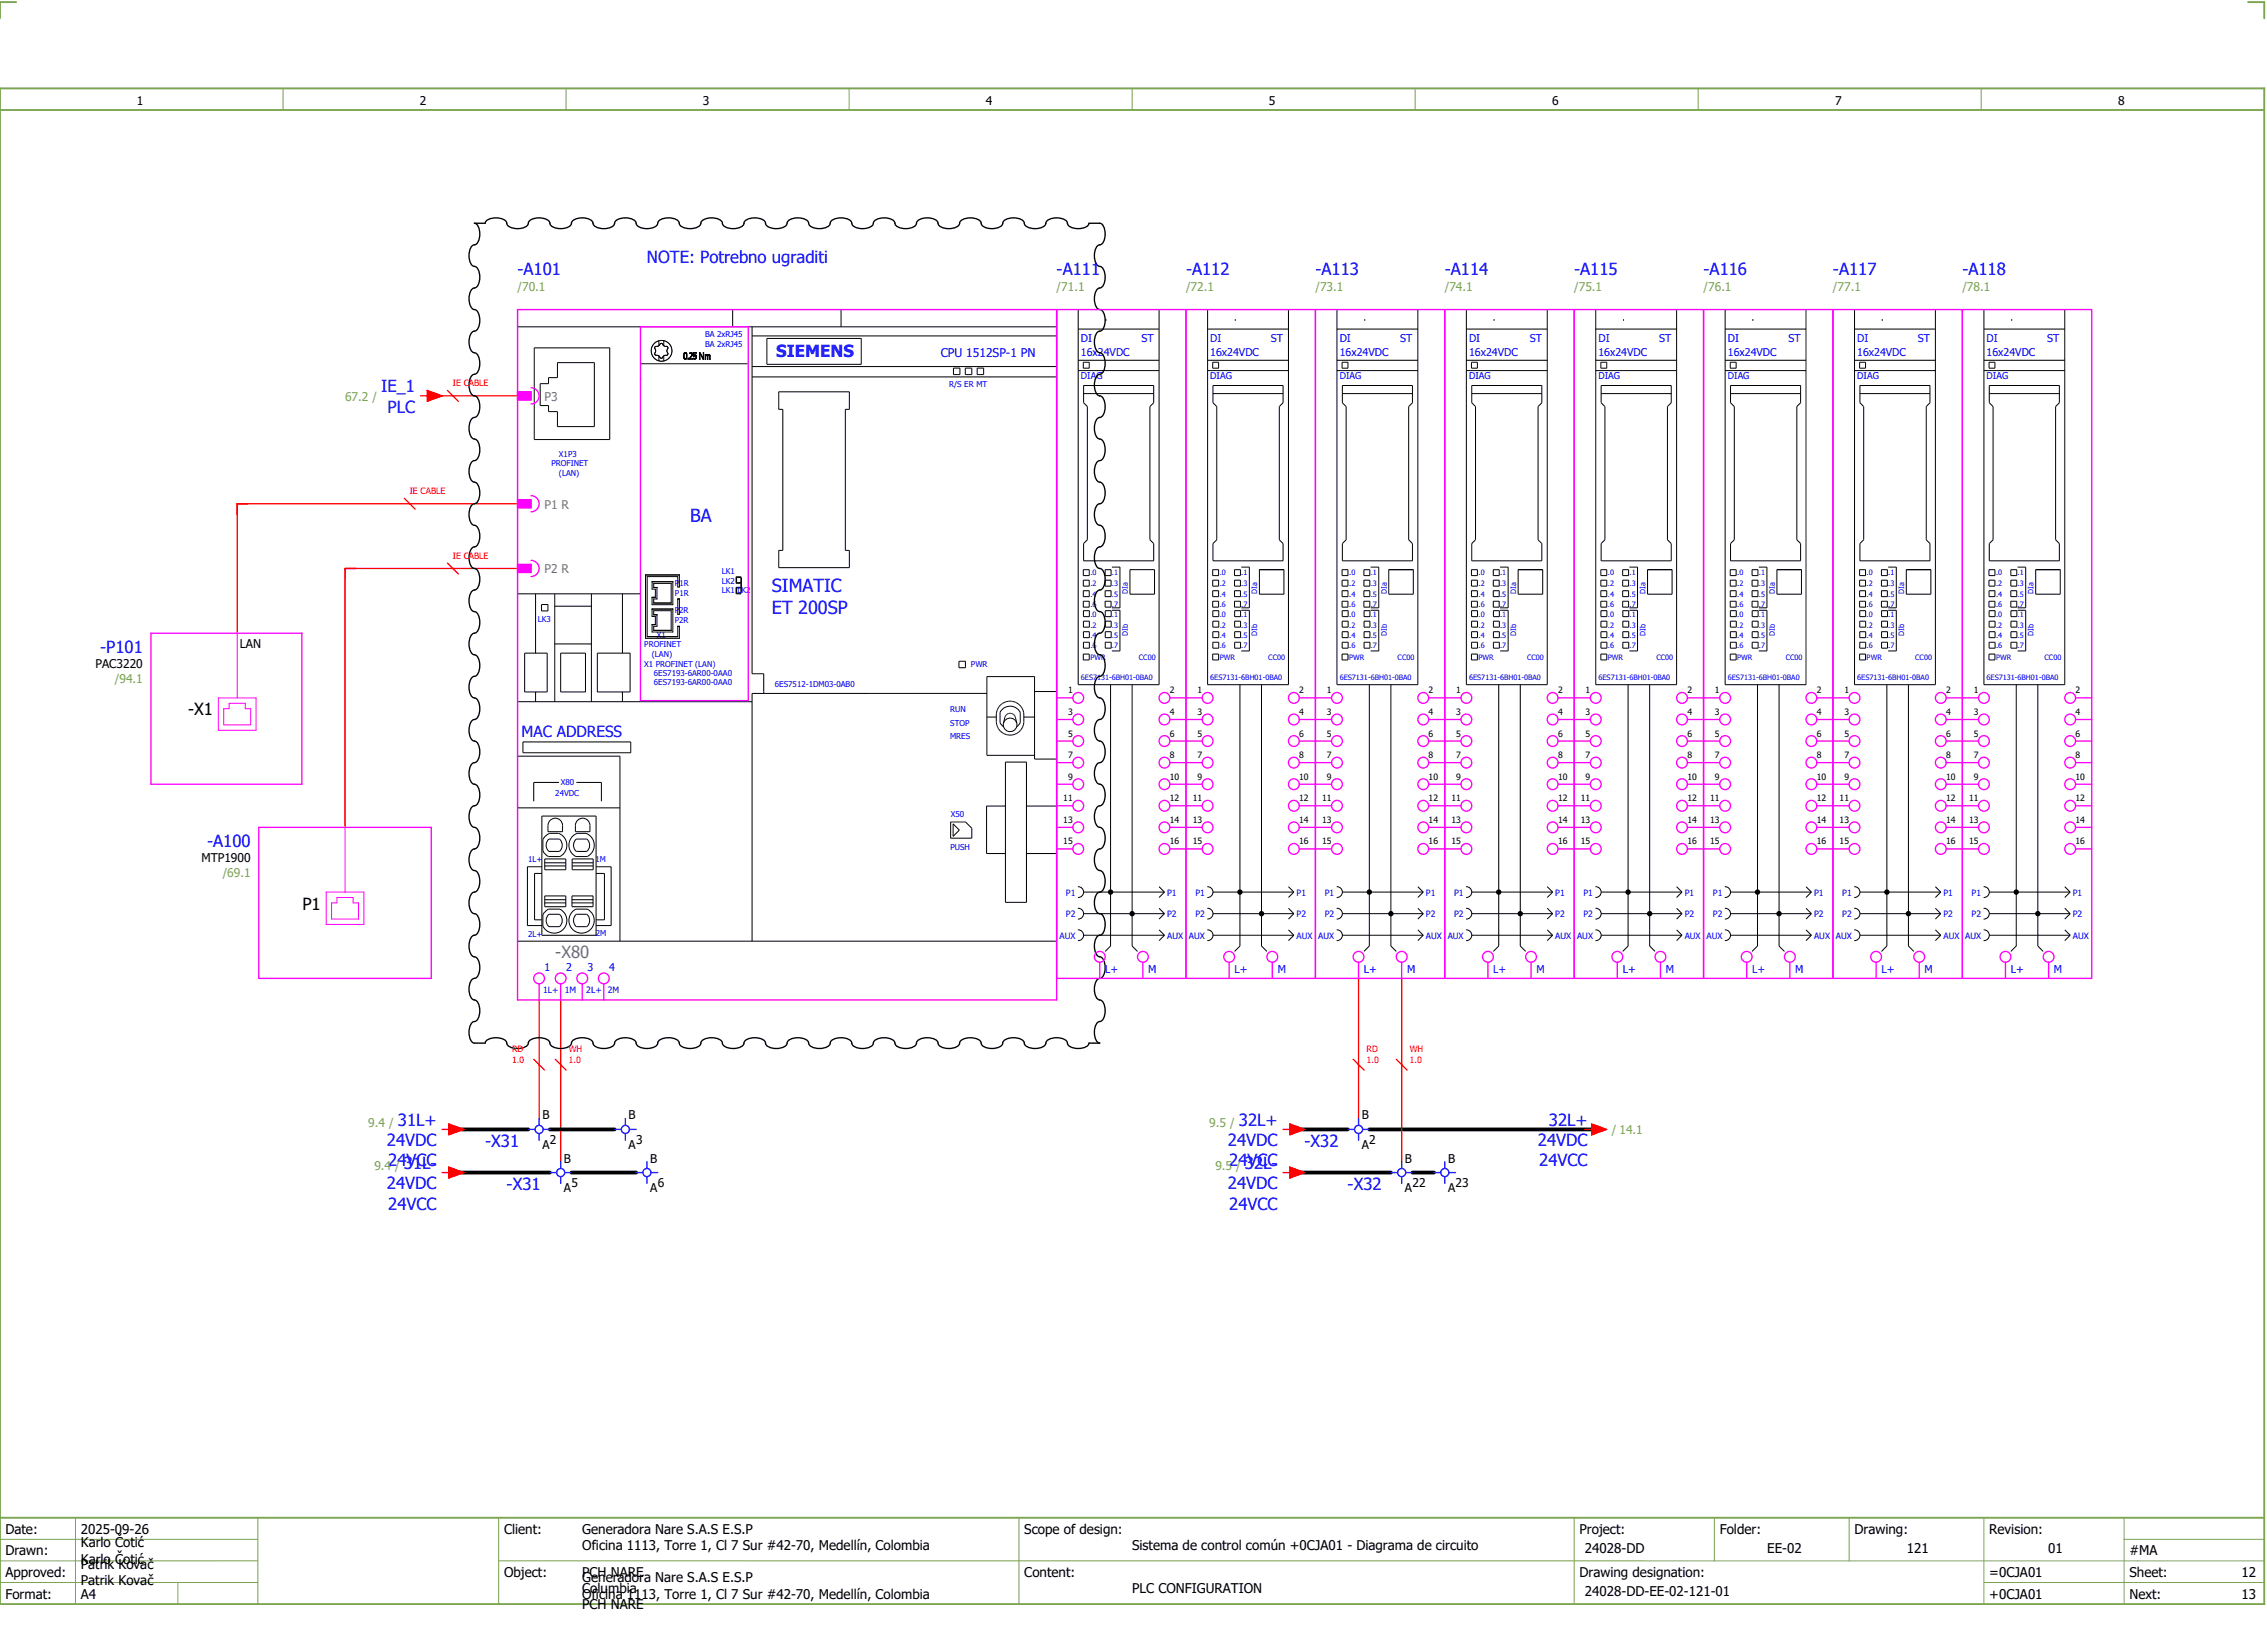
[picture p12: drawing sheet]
<svg xmlns="http://www.w3.org/2000/svg" width="421mm" height="301mm" viewBox="0 0 421 301" stroke-linecap="round" stroke-linejoin="round" font-family="sans-serif">
<defs><g id="words">
<g font-size="3.4" fill="#00f">
<text x="128" y="96.7">BA</text>
<text x="143.2" y="109.8">SIMATIC</text>
<text x="143.2" y="113.8">ET 200SP</text>
</g>
<g font-size="3.1" fill="#00f">
<text x="96" y="51.1">-A101</text>
<text x="120" y="48.8">NOTE: Potrebno ugraditi</text>
<text x="196" y="51.1">-A111</text>
<text x="220" y="51.1">-A112</text>
<text x="244" y="51.1">-A113</text>
<text x="268" y="51.1">-A114</text>
<text x="292" y="51.1">-A115</text>
<text x="316" y="51.1">-A116</text>
<text x="340" y="51.1">-A117</text>
<text x="364" y="51.1">-A118</text>
<text x="144" y="66.3">SIEMENS</text>
<text x="70.7" y="72.8">IE_1</text>
<text x="71.9" y="76.5">PLC</text>
<text x="18.6" y="121">-P101</text>
<text x="38.4" y="157">-A100</text>
<text x="73.8" y="208.8">31L+</text>
<text x="229.8" y="208.8">32L+</text>
<text x="287.3" y="208.8">32L+</text>
<text x="71.8" y="212.5">24VDC</text>
<text x="90" y="212.7">-X31</text>
<text x="227.8" y="212.5">24VDC</text>
<text x="242" y="212.7">-X32</text>
<text x="285.3" y="212.5">24VDC</text>
<text x="71.8" y="220.5">24VDC</text>
<text x="72" y="216.3">24VCC</text>
<text x="74.9" y="216.8">31L-</text>
<text x="94" y="220.7">-X31</text>
<text x="227.8" y="220.5">24VDC</text>
<text x="228" y="216.3">24VCC</text>
<text x="230.9" y="216.8">32L-</text>
<text x="250" y="220.7">-X32</text>
<text x="285.5" y="216.3">24VCC</text>
<text x="72" y="224.3">24VCC</text>
<text x="228" y="224.3">24VCC</text>
</g>
<g font-size="3.1">
<text x="34.9" y="132.6">-X1</text>
<text x="56.1" y="168.6">P1</text>
</g>
<text font-size="3.1" fill="#767676" x="103" y="177.6">-X80</text>
<text font-size="2.9" fill="#00f" x="96.7" y="136.7">MAC ADDRESS</text>
<g font-size="2.5">
<text x="1" y="284.4">Date:</text>
<text x="15" y="286.9">Karlo Čotić</text>
<text x="15" y="284.4">2025-09-26</text>
<text x="93.5" y="284.4">Client:</text>
<text x="108" y="284.4">Generadora Nare S.A.S E.S.P</text>
<text x="108" y="287.4">Oficina 1113, Torre 1, Cl 7 Sur #42-70, Medellín, Colombia</text>
<text x="190" y="284.4">Scope of design:</text>
<text x="210" y="287.4">Sistema de control común +0CJA01 - Diagrama de circuito</text>
<text x="293" y="284.4">Project:</text>
<text x="294" y="287.9">24028-DD</text>
<text x="319" y="284.4">Folder:</text>
<text x="327.8" y="287.9">EE-02</text>
<text x="344" y="284.4">Drawing:</text>
<text x="353.7" y="287.9">121</text>
<text x="369" y="284.4">Revision:</text>
<text x="379.9" y="287.9">01</text>
<text x="1" y="288.4">Drawn:</text>
<text x="1" y="292.4">Approved:</text>
<text x="15" y="289.9">Karlo Čotić</text>
<text x="15" y="290.9">Patrik Kovač</text>
<text x="15" y="293.9">Patrik Kovač</text>
<text x="93.5" y="292.4">Object:</text>
<text x="108" y="293.4">Generadora Nare S.A.S E.S.P</text>
<text x="108" y="292.4">PCH NARE</text>
<text x="190" y="292.4">Content:</text>
<text x="293" y="292.4">Drawing designation:</text>
<text x="369" y="292.4">=0CJA01</text>
<text x="395" y="292.4">Sheet:</text>
<text x="395" y="288.4">#MA</text>
<text x="415.8" y="292.4">12</text>
<text x="1" y="296.4">Format:</text>
<text x="15" y="296.4">A4</text>
<text x="108" y="296.4">Oficina 1113, Torre 1, Cl 7 Sur #42-70, Medellín, Colombia</text>
<text x="108" y="295.4">Columbia</text>
<text x="108" y="298.4">PCH NARE</text>
<text x="210" y="295.4">PLC CONFIGURATION</text>
<text x="294" y="295.9">24028-DD-EE-02-121-01</text>
<text x="369" y="296.4">+0CJA01</text>
<text x="395" y="296.4">Next:</text>
<text x="415.8" y="296.4">13</text>
</g>
<g font-size="2.2">
<text x="25.4" y="19.4">1</text>
<text x="77.9" y="19.4">2</text>
<text x="130.4" y="19.4">3</text>
<text x="182.9" y="19.4">4</text>
<text x="235.4" y="19.4">5</text>
<text x="287.9" y="19.4">6</text>
<text x="340.4" y="19.4">7</text>
<text x="392.9" y="19.4">8</text>
<text x="17.7" y="123.9">PAC3220</text>
<text x="44.5" y="120.1">LAN</text>
<text x="37.4" y="159.9">MTP1900</text>
<text x="100.6" y="207.5">B</text>
<text x="116.6" y="207.5">B</text>
<text x="252.6" y="207.5">B</text>
<text x="100.6" y="213">A</text>
<text x="102" y="212">2</text>
<text x="104.6" y="215.5">B</text>
<text x="116.6" y="213">A</text>
<text x="118" y="212">3</text>
<text x="120.6" y="215.5">B</text>
<text x="252.6" y="213">A</text>
<text x="254" y="212">2</text>
<text x="260.6" y="215.5">B</text>
<text x="268.6" y="215.5">B</text>
<text x="104.6" y="221">A</text>
<text x="106" y="220">5</text>
<text x="120.6" y="221">A</text>
<text x="122" y="220">6</text>
<text x="260.6" y="221">A</text>
<text x="262" y="220">22</text>
<text x="268.6" y="221">A</text>
<text x="270" y="220">23</text>
</g>
<g font-size="2.2" fill="#7ca552">
<text x="96" y="53.9">/70.1</text>
<text x="196" y="53.9">/71.1</text>
<text x="220" y="53.9">/72.1</text>
<text x="244" y="53.9">/73.1</text>
<text x="268" y="53.9">/74.1</text>
<text x="292" y="53.9">/75.1</text>
<text x="316" y="53.9">/76.1</text>
<text x="340" y="53.9">/77.1</text>
<text x="364" y="53.9">/78.1</text>
<text x="64" y="74.3">67.2 /</text>
<text x="21.3" y="126.6">/94.1</text>
<text x="41.3" y="162.6">/69.1</text>
<text x="68.3" y="208.9">9.4 /</text>
<text x="224.3" y="208.9">9.5 /</text>
<text x="299" y="210.3">/ 14.1</text>
<text x="69.4" y="216.9">9.4 /</text>
<text x="225.4" y="216.9">9.5 /</text>
</g>
<text font-size="2.2" fill="#00f" x="174.5" y="66.2">CPU 1512SP-1 PN</text>
<g font-size="2.2" fill="#767676">
<text x="101" y="74.3">P3</text>
<text x="101" y="94.3">P1 R</text>
<text x="101" y="106.3">P2 R</text>
</g>
<g font-size="2" fill="#00f">
<text x="200.5" y="63.5">DI</text>
<text x="200.5" y="66">16x24VDC</text>
<text x="211.7" y="63.5">ST</text>
<text x="224.5" y="63.5">DI</text>
<text x="224.5" y="66">16x24VDC</text>
<text x="235.8" y="63.5">ST</text>
<text x="248.5" y="63.5">DI</text>
<text x="248.5" y="66">16x24VDC</text>
<text x="259.7" y="63.5">ST</text>
<text x="272.5" y="63.5">DI</text>
<text x="272.5" y="66">16x24VDC</text>
<text x="283.8" y="63.5">ST</text>
<text x="296.5" y="63.5">DI</text>
<text x="296.5" y="66">16x24VDC</text>
<text x="307.7" y="63.5">ST</text>
<text x="320.5" y="63.5">DI</text>
<text x="320.5" y="66">16x24VDC</text>
<text x="331.8" y="63.5">ST</text>
<text x="344.5" y="63.5">DI</text>
<text x="344.5" y="66">16x24VDC</text>
<text x="355.8" y="63.5">ST</text>
<text x="368.5" y="63.5">DI</text>
<text x="368.5" y="66">16x24VDC</text>
<text x="379.8" y="63.5">ST</text>
<text x="101" y="180">1</text>
<text x="105" y="180">2</text>
<text x="109" y="180">3</text>
<text x="113" y="180">4</text>
<text x="205" y="180.4">L+</text>
<text x="213" y="180.4">M</text>
<text x="229" y="180.4">L+</text>
<text x="237" y="180.4">M</text>
<text x="253" y="180.4">L+</text>
<text x="261" y="180.4">M</text>
<text x="277" y="180.4">L+</text>
<text x="285" y="180.4">M</text>
<text x="301" y="180.4">L+</text>
<text x="309" y="180.4">M</text>
<text x="325" y="180.4">L+</text>
<text x="333" y="180.4">M</text>
<text x="349" y="180.4">L+</text>
<text x="357" y="180.4">M</text>
<text x="373" y="180.4">L+</text>
<text x="381" y="180.4">M</text>
</g>
<g font-size="1.7" fill="#00f">
<text x="200.5" y="70.3">DIAG</text>
<text x="224.5" y="70.3">DIAG</text>
<text x="248.5" y="70.3">DIAG</text>
<text x="272.5" y="70.3">DIAG</text>
<text x="296.5" y="70.3">DIAG</text>
<text x="320.5" y="70.3">DIAG</text>
<text x="344.5" y="70.3">DIAG</text>
<text x="368.5" y="70.3">DIAG</text>
</g>
<g font-size="1.6" fill="#f00">
<text x="84" y="71.6">IE CABLE</text>
<text x="76" y="91.6">IE CABLE</text>
<text x="84" y="103.6">IE CABLE</text>
<text x="95" y="197.1">1.0</text>
<text x="95" y="195.1">RD</text>
<text x="105.5" y="197.1">1.0</text>
<text x="105.5" y="195.1">WH</text>
<text x="253.5" y="197.1">1.0</text>
<text x="253.5" y="195.1">RD</text>
<text x="261.5" y="197.1">1.0</text>
<text x="261.5" y="195.1">WH</text>
</g>
<g font-size="1.6">
<text x="198.1" y="128.6">1</text>
<text x="217" y="128.6">2</text>
<text x="222.1" y="128.6">1</text>
<text x="241" y="128.6">2</text>
<text x="246.1" y="128.6">1</text>
<text x="265" y="128.6">2</text>
<text x="270.1" y="128.6">1</text>
<text x="289" y="128.6">2</text>
<text x="294.1" y="128.6">1</text>
<text x="313" y="128.6">2</text>
<text x="318.1" y="128.6">1</text>
<text x="337" y="128.6">2</text>
<text x="342.1" y="128.6">1</text>
<text x="361" y="128.6">2</text>
<text x="366.1" y="128.6">1</text>
<text x="385" y="128.6">2</text>
<text x="198.1" y="132.6">3</text>
<text x="198.1" y="136.6">5</text>
<text x="217" y="132.6">4</text>
<text x="217" y="136.6">6</text>
<text x="222.1" y="132.6">3</text>
<text x="222.1" y="136.6">5</text>
<text x="241" y="132.6">4</text>
<text x="241" y="136.6">6</text>
<text x="246.1" y="132.6">3</text>
<text x="246.1" y="136.6">5</text>
<text x="265" y="132.6">4</text>
<text x="265" y="136.6">6</text>
<text x="270.1" y="132.6">3</text>
<text x="270.1" y="136.6">5</text>
<text x="289" y="132.6">4</text>
<text x="289" y="136.6">6</text>
<text x="294.1" y="132.6">3</text>
<text x="294.1" y="136.6">5</text>
<text x="313" y="132.6">4</text>
<text x="313" y="136.6">6</text>
<text x="318.1" y="132.6">3</text>
<text x="318.1" y="136.6">5</text>
<text x="337" y="132.6">4</text>
<text x="337" y="136.6">6</text>
<text x="342.1" y="132.6">3</text>
<text x="342.1" y="136.6">5</text>
<text x="361" y="132.6">4</text>
<text x="361" y="136.6">6</text>
<text x="366.1" y="132.6">3</text>
<text x="366.1" y="136.6">5</text>
<text x="385" y="132.6">4</text>
<text x="385" y="136.6">6</text>
<text x="198.1" y="140.6">7</text>
<text x="217" y="140.6">8</text>
<text x="222.1" y="140.6">7</text>
<text x="241" y="140.6">8</text>
<text x="246.1" y="140.6">7</text>
<text x="265" y="140.6">8</text>
<text x="270.1" y="140.6">7</text>
<text x="289" y="140.6">8</text>
<text x="294.1" y="140.6">7</text>
<text x="313" y="140.6">8</text>
<text x="318.1" y="140.6">7</text>
<text x="337" y="140.6">8</text>
<text x="342.1" y="140.6">7</text>
<text x="361" y="140.6">8</text>
<text x="366.1" y="140.6">7</text>
<text x="385" y="140.6">8</text>
<text x="197.2" y="148.6">11</text>
<text x="198.1" y="144.6">9</text>
<text x="217" y="144.6">10</text>
<text x="217" y="148.6">12</text>
<text x="221.2" y="148.6">11</text>
<text x="222.1" y="144.6">9</text>
<text x="241" y="144.6">10</text>
<text x="241" y="148.6">12</text>
<text x="245.2" y="148.6">11</text>
<text x="246.1" y="144.6">9</text>
<text x="265" y="144.6">10</text>
<text x="265" y="148.6">12</text>
<text x="269.2" y="148.6">11</text>
<text x="270.1" y="144.6">9</text>
<text x="289" y="144.6">10</text>
<text x="289" y="148.6">12</text>
<text x="293.2" y="148.6">11</text>
<text x="294.1" y="144.6">9</text>
<text x="313" y="144.6">10</text>
<text x="313" y="148.6">12</text>
<text x="317.2" y="148.6">11</text>
<text x="318.1" y="144.6">9</text>
<text x="337" y="144.6">10</text>
<text x="337" y="148.6">12</text>
<text x="341.2" y="148.6">11</text>
<text x="342.1" y="144.6">9</text>
<text x="361" y="144.6">10</text>
<text x="361" y="148.6">12</text>
<text x="365.2" y="148.6">11</text>
<text x="366.1" y="144.6">9</text>
<text x="385" y="144.6">10</text>
<text x="385" y="148.6">12</text>
<text x="197.2" y="152.6">13</text>
<text x="217" y="152.6">14</text>
<text x="221.2" y="152.6">13</text>
<text x="241" y="152.6">14</text>
<text x="245.2" y="152.6">13</text>
<text x="265" y="152.6">14</text>
<text x="269.2" y="152.6">13</text>
<text x="289" y="152.6">14</text>
<text x="293.2" y="152.6">13</text>
<text x="313" y="152.6">14</text>
<text x="317.2" y="152.6">13</text>
<text x="337" y="152.6">14</text>
<text x="341.2" y="152.6">13</text>
<text x="361" y="152.6">14</text>
<text x="365.2" y="152.6">13</text>
<text x="385" y="152.6">14</text>
<text x="197.2" y="156.6">15</text>
<text x="217" y="156.6">16</text>
<text x="221.2" y="156.6">15</text>
<text x="241" y="156.6">16</text>
<text x="245.2" y="156.6">15</text>
<text x="265" y="156.6">16</text>
<text x="269.2" y="156.6">15</text>
<text x="289" y="156.6">16</text>
<text x="293.2" y="156.6">15</text>
<text x="313" y="156.6">16</text>
<text x="317.2" y="156.6">15</text>
<text x="337" y="156.6">16</text>
<text x="341.2" y="156.6">15</text>
<text x="361" y="156.6">16</text>
<text x="365.2" y="156.6">15</text>
<text x="385" y="156.6">16</text>
</g>
<g font-size="1.6" fill="#00f">
<text x="197.7" y="166">P1</text>
<text x="216.5" y="166">P1</text>
<text x="221.7" y="166">P1</text>
<text x="240.5" y="166">P1</text>
<text x="245.7" y="166">P1</text>
<text x="264.5" y="166">P1</text>
<text x="269.7" y="166">P1</text>
<text x="288.5" y="166">P1</text>
<text x="293.7" y="166">P1</text>
<text x="312.5" y="166">P1</text>
<text x="317.7" y="166">P1</text>
<text x="336.5" y="166">P1</text>
<text x="341.7" y="166">P1</text>
<text x="360.5" y="166">P1</text>
<text x="365.7" y="166">P1</text>
<text x="384.5" y="166">P1</text>
<text x="197.7" y="170">P2</text>
<text x="216.5" y="170">P2</text>
<text x="221.7" y="170">P2</text>
<text x="240.5" y="170">P2</text>
<text x="245.7" y="170">P2</text>
<text x="264.5" y="170">P2</text>
<text x="269.7" y="170">P2</text>
<text x="288.5" y="170">P2</text>
<text x="293.7" y="170">P2</text>
<text x="312.5" y="170">P2</text>
<text x="317.7" y="170">P2</text>
<text x="336.5" y="170">P2</text>
<text x="341.7" y="170">P2</text>
<text x="360.5" y="170">P2</text>
<text x="365.7" y="170">P2</text>
<text x="384.5" y="170">P2</text>
<text x="196.5" y="174">AUX</text>
<text x="216.5" y="174">AUX</text>
<text x="220.5" y="174">AUX</text>
<text x="240.5" y="174">AUX</text>
<text x="244.5" y="174">AUX</text>
<text x="264.5" y="174">AUX</text>
<text x="268.5" y="174">AUX</text>
<text x="288.5" y="174">AUX</text>
<text x="292.5" y="174">AUX</text>
<text x="312.5" y="174">AUX</text>
<text x="316.5" y="174">AUX</text>
<text x="336.5" y="174">AUX</text>
<text x="340.5" y="174">AUX</text>
<text x="360.5" y="174">AUX</text>
<text x="364.5" y="174">AUX</text>
<text x="384.5" y="174">AUX</text>
<text x="100.8" y="184">1L+</text>
<text x="104.7" y="184">1M</text>
<text x="108.8" y="184">2L+</text>
<text x="112.7" y="184">2M</text>
</g>
<g font-size="1.5" fill="#00f">
<text x="130.8" y="62.5">BA 2xRJ45</text>
<text x="130.8" y="64.3">BA 2xRJ45</text>
<text x="176.1" y="71.8">R/S ER MT</text>
<text x="102.3" y="86.5">PROFINET</text>
<text x="103.7" y="84.7">X1P3</text>
<text x="103.7" y="88.3">(LAN)</text>
<text x="133.9" y="106.4">LK1</text>
<text x="125.2" y="113.7">P2R</text>
<text x="125.2" y="108.7">P1R</text>
<text x="125.2" y="110.5">P1R</text>
<text x="133.9" y="108.2">LK2</text>
<text x="133.9" y="110">LK1 LK2</text>
<text x="99.8" y="115.3">LK3</text>
<text x="121.8" y="118.2">X1</text>
<text x="125.2" y="115.5">P2R</text>
<text x="119.5" y="120">PROFINET</text>
<text x="119.5" y="123.6">X1 PROFINET (LAN)</text>
<text x="120.9" y="121.8">(LAN)</text>
<text x="121.3" y="125.3">6ES7193-6AR00-0AA0</text>
<text x="180.1" y="123.7">PWR</text>
<text x="121.3" y="127.1">6ES7193-6AR00-0AA0</text>
<text x="143.7" y="127.3">6ES7512-1DM03-0AB0</text>
<text x="176.2" y="137">MRES</text>
<text x="176.2" y="132">RUN</text>
<text x="176.3" y="134.6">STOP</text>
<text x="103" y="147.6">24VDC</text>
<text x="104" y="145.6">X80</text>
<text x="176.4" y="151.6">X50</text>
<text x="98" y="159.7">1L+</text>
<text x="110.5" y="159.8">1M</text>
<text x="176.3" y="157.6">PUSH</text>
<text x="98" y="173.6">2L+</text>
<text x="110.5" y="173.6">2M</text>
</g>
<g font-size="1.4" fill="#00f">
<text x="202.2" y="106.6">.0</text>
<text x="206.3" y="106.6">.1</text>
<text x="226.3" y="106.6">.0</text>
<text x="230.2" y="106.6">.1</text>
<text x="250.2" y="106.6">.0</text>
<text x="254.3" y="106.6">.1</text>
<text x="274.3" y="106.6">.0</text>
<text x="278.2" y="106.6">.1</text>
<text x="298.2" y="106.6">.0</text>
<text x="302.3" y="106.6">.1</text>
<text x="322.3" y="106.6">.0</text>
<text x="326.2" y="106.6">.1</text>
<text x="346.2" y="106.6">.0</text>
<text x="350.3" y="106.6">.1</text>
<text x="370.3" y="106.6">.0</text>
<text x="374.3" y="106.6">.1</text>
<text x="202.2" y="108.6">.2</text>
<text x="202.2" y="110.6">.4</text>
<text x="202.2" y="112.6">.6</text>
<text x="206.3" y="110.6">.5</text>
<text x="206.3" y="112.6">.7</text>
<text x="206.3" y="108.6">.3</text>
<text x="209.2" y="110.1" transform="rotate(-90 209.2 110.1)">DIa</text>
<text x="226.3" y="108.6">.2</text>
<text x="226.3" y="110.6">.4</text>
<text x="226.3" y="112.6">.6</text>
<text x="230.2" y="110.6">.5</text>
<text x="230.2" y="112.6">.7</text>
<text x="230.2" y="108.6">.3</text>
<text x="233.2" y="110.1" transform="rotate(-90 233.2 110.1)">DIa</text>
<text x="250.2" y="108.6">.2</text>
<text x="250.2" y="110.6">.4</text>
<text x="250.2" y="112.6">.6</text>
<text x="254.3" y="110.6">.5</text>
<text x="254.3" y="112.6">.7</text>
<text x="254.3" y="108.6">.3</text>
<text x="257.2" y="110.1" transform="rotate(-90 257.2 110.1)">DIa</text>
<text x="274.3" y="108.6">.2</text>
<text x="274.3" y="110.6">.4</text>
<text x="274.3" y="112.6">.6</text>
<text x="278.2" y="110.6">.5</text>
<text x="278.2" y="112.6">.7</text>
<text x="278.2" y="108.6">.3</text>
<text x="281.2" y="110.1" transform="rotate(-90 281.2 110.1)">DIa</text>
<text x="298.2" y="108.6">.2</text>
<text x="298.2" y="110.6">.4</text>
<text x="298.2" y="112.6">.6</text>
<text x="302.3" y="110.6">.5</text>
<text x="302.3" y="112.6">.7</text>
<text x="302.3" y="108.6">.3</text>
<text x="305.2" y="110.1" transform="rotate(-90 305.2 110.1)">DIa</text>
<text x="322.3" y="108.6">.2</text>
<text x="322.3" y="110.6">.4</text>
<text x="322.3" y="112.6">.6</text>
<text x="326.2" y="110.6">.5</text>
<text x="326.2" y="112.6">.7</text>
<text x="326.2" y="108.6">.3</text>
<text x="329.2" y="110.1" transform="rotate(-90 329.2 110.1)">DIa</text>
<text x="346.2" y="108.6">.2</text>
<text x="346.2" y="110.6">.4</text>
<text x="346.2" y="112.6">.6</text>
<text x="350.3" y="110.6">.5</text>
<text x="350.3" y="112.6">.7</text>
<text x="350.3" y="108.6">.3</text>
<text x="353.2" y="110.1" transform="rotate(-90 353.2 110.1)">DIa</text>
<text x="370.3" y="108.6">.2</text>
<text x="370.3" y="110.6">.4</text>
<text x="370.3" y="112.6">.6</text>
<text x="374.3" y="110.6">.5</text>
<text x="374.3" y="112.6">.7</text>
<text x="374.3" y="108.6">.3</text>
<text x="377.2" y="110.1" transform="rotate(-90 377.2 110.1)">DIa</text>
<text x="202.2" y="114.4">.0</text>
<text x="202.2" y="116.4">.2</text>
<text x="202.2" y="118.4">.4</text>
<text x="206.3" y="114.4">.1</text>
<text x="206.3" y="116.4">.3</text>
<text x="206.3" y="118.4">.5</text>
<text x="209.2" y="117.9" transform="rotate(-90 209.2 117.9)">DIb</text>
<text x="226.3" y="114.4">.0</text>
<text x="226.3" y="116.4">.2</text>
<text x="226.3" y="118.4">.4</text>
<text x="230.2" y="114.4">.1</text>
<text x="230.2" y="116.4">.3</text>
<text x="230.2" y="118.4">.5</text>
<text x="233.2" y="117.9" transform="rotate(-90 233.2 117.9)">DIb</text>
<text x="250.2" y="114.4">.0</text>
<text x="250.2" y="116.4">.2</text>
<text x="250.2" y="118.4">.4</text>
<text x="254.3" y="114.4">.1</text>
<text x="254.3" y="116.4">.3</text>
<text x="254.3" y="118.4">.5</text>
<text x="257.2" y="117.9" transform="rotate(-90 257.2 117.9)">DIb</text>
<text x="274.3" y="114.4">.0</text>
<text x="274.3" y="116.4">.2</text>
<text x="274.3" y="118.4">.4</text>
<text x="278.2" y="114.4">.1</text>
<text x="278.2" y="116.4">.3</text>
<text x="278.2" y="118.4">.5</text>
<text x="281.2" y="117.9" transform="rotate(-90 281.2 117.9)">DIb</text>
<text x="298.2" y="114.4">.0</text>
<text x="298.2" y="116.4">.2</text>
<text x="298.2" y="118.4">.4</text>
<text x="302.3" y="114.4">.1</text>
<text x="302.3" y="116.4">.3</text>
<text x="302.3" y="118.4">.5</text>
<text x="305.2" y="117.9" transform="rotate(-90 305.2 117.9)">DIb</text>
<text x="322.3" y="114.4">.0</text>
<text x="322.3" y="116.4">.2</text>
<text x="322.3" y="118.4">.4</text>
<text x="326.2" y="114.4">.1</text>
<text x="326.2" y="116.4">.3</text>
<text x="326.2" y="118.4">.5</text>
<text x="329.2" y="117.9" transform="rotate(-90 329.2 117.9)">DIb</text>
<text x="346.2" y="114.4">.0</text>
<text x="346.2" y="116.4">.2</text>
<text x="346.2" y="118.4">.4</text>
<text x="350.3" y="114.4">.1</text>
<text x="350.3" y="116.4">.3</text>
<text x="350.3" y="118.4">.5</text>
<text x="353.2" y="117.9" transform="rotate(-90 353.2 117.9)">DIb</text>
<text x="370.3" y="114.4">.0</text>
<text x="370.3" y="116.4">.2</text>
<text x="370.3" y="118.4">.4</text>
<text x="374.3" y="114.4">.1</text>
<text x="374.3" y="116.4">.3</text>
<text x="374.3" y="118.4">.5</text>
<text x="377.2" y="117.9" transform="rotate(-90 377.2 117.9)">DIb</text>
<text x="202.2" y="122.4">PWR</text>
<text x="202.2" y="120.1">.6</text>
<text x="206.3" y="120.1">.7</text>
<text x="211.3" y="122.4">CC00</text>
<text x="226.3" y="122.4">PWR</text>
<text x="226.3" y="120.1">.6</text>
<text x="230.2" y="120.1">.7</text>
<text x="235.2" y="122.4">CC00</text>
<text x="250.2" y="122.4">PWR</text>
<text x="250.2" y="120.1">.6</text>
<text x="254.3" y="120.1">.7</text>
<text x="259.3" y="122.4">CC00</text>
<text x="274.3" y="122.4">PWR</text>
<text x="274.3" y="120.1">.6</text>
<text x="278.2" y="120.1">.7</text>
<text x="283.2" y="122.4">CC00</text>
<text x="298.2" y="122.4">PWR</text>
<text x="298.2" y="120.1">.6</text>
<text x="302.3" y="120.1">.7</text>
<text x="307.3" y="122.4">CC00</text>
<text x="322.3" y="122.4">PWR</text>
<text x="322.3" y="120.1">.6</text>
<text x="326.2" y="120.1">.7</text>
<text x="331.2" y="122.4">CC00</text>
<text x="346.2" y="122.4">PWR</text>
<text x="346.2" y="120.1">.6</text>
<text x="350.3" y="120.1">.7</text>
<text x="355.3" y="122.4">CC00</text>
<text x="370.3" y="122.4">PWR</text>
<text x="370.3" y="120.1">.6</text>
<text x="374.3" y="120.1">.7</text>
<text x="379.3" y="122.4">CC00</text>
<text x="200.5" y="126.1">6ES7131-6BH01-0BA0</text>
<text x="224.5" y="126.1">6ES7131-6BH01-0BA0</text>
<text x="248.5" y="126.1">6ES7131-6BH01-0BA0</text>
<text x="272.5" y="126.1">6ES7131-6BH01-0BA0</text>
<text x="296.5" y="126.1">6ES7131-6BH01-0BA0</text>
<text x="320.5" y="126.1">6ES7131-6BH01-0BA0</text>
<text x="344.5" y="126.1">6ES7131-6BH01-0BA0</text>
<text x="368.5" y="126.1">6ES7131-6BH01-0BA0</text>
</g>
</g></defs>
<path d="M0 16.4h420v281h-420zM3 .4h-3v3M417 .4h3v3M0 20.4h420M0 281.4h420" fill="none" stroke="#7ca552" stroke-width=".35"/>
<g fill="none" stroke="#7ca552" stroke-width=".19">
<path d="M52.5 16.4v4M105 16.4v4M157.5 16.4v4M210 16.4v4M262.5 16.4v4M315 16.4v4M367.5 16.4v4M0 285.4h47.8M0 293.4h47.8M14 281.4v16M33 293.4v4M47.8 281.4v16"/>
<path d="M47.8 289.4h-47.8M92.5 281.4v16M92.5 289.4h327.5M189 281.4v16M292 281.4v15.8M318 281.4v8M343 281.4v8M368 281.4v15.8M368 293.4h52M394 285.4h26M394 281.4v15.8"/>
</g>
<g fill="none" stroke="#f00" stroke-width=".25">
<path d="M78 73.4h1.3M79.3 72.4l2.7 1-2.7 1zM80 73.4h16M83 72.4l2 2M75 92.4l2 2M96 93.4h-52v24M83 104.4l2 2M96 105.4h-32v48M99 196.4l2 2M100 185.4v22M103 196.4l2 2M104 185.4v30"/>
<path d="M251 196.4l2 2M252 181.4v26M259 196.4l2 2M260 181.4v34M82 209.4h1.2M82 217.4h1.2M83.2 208.4l2.8 1-2.8 1zM83.2 216.4l2.8 1-2.8 1zM238 209.4h1.3M238 217.4h1.3M239.3 208.4l2.7 1-2.7 1zM239.3 216.4l2.7 1-2.7 1z"/>
<path d="M294 209.4h1.2M295.2 208.4l2.8 1-2.8 1z"/>
</g>
<path d="M84 209.4h14M84 217.4h18M102 209.4h12M106 217.4h12M240 209.4h10M240 217.4h18M254 209.4h42M262 217.4h4" fill="none" stroke="#000" stroke-width=".7"/>
<g fill="none" stroke="#000" stroke-width=".19">
<path d="M96 57.4h100v117.1h-100zM135.9 57.4v3.2M156 57.4v3.2M200 57.4h15v69.5h-15zM205.1 59.3h.1M205.7 59.3h.1M209.3 59.3h.1M224 57.4h15v69.5h-15zM229.1 59.3h.1M229.7 59.3h.1M233.3 59.3h.1M248 57.4h15v69.5h-15z"/>
<path d="M253.1 59.3h.1M253.7 59.3h.1M257.3 59.3h.1M272 57.4h15v69.5h-15zM277.1 59.3h.1M277.7 59.3h.1M281.3 59.3h.1M296 57.4h15v69.5h-15zM301.1 59.3h.1M301.7 59.3h.1M305.3 59.3h.1M320 57.4h15v69.5h-15z"/>
<path d="M325.1 59.3h.1M325.7 59.3h.1M329.3 59.3h.1M344 57.4h15v69.5h-15zM349.1 59.3h.1M349.7 59.3h.1M353.3 59.3h.1M368 57.4h15v69.5h-15zM373.1 59.3h.1M373.7 59.3h.1M377.3 59.3h.1M96 60.6h100"/>
<path d="M99.1 64.5h14v17h-14zM103.4 67.2h6.8v11.9h-6.8v-2.8h-1.6v-1.1h-1.6v-4.1h1.6v-1.1h1.6zM118.8 60.6v69.5M118.9 70.2l-.1 .2M119.1 60.7h.1M119.5 60.5h.1M122.2 63.2v.9M122.2 66v.9M122.2 66l.1 .1a.37 .37 0 0 0 .4 .3 .37 .37 0 0 0 .4-.4M122.2 64.1l-.2 .1a.38 .38 0 0 0-.5 .1 .38 .38 0 0 0 .1 .5v.4a.38 .38 0 0 0-.1 .6 .38 .38 0 0 0 .5 .1l.2 .1M122.2 64.1l.1-.1a.37 .37 0 0 1 .4-.3 .37 .37 0 0 1 .4 .3v.1M123.1 63.2v.9"/>
<path d="M123.1 66v.9M123.1 64.1l.2 .1a.38 .38 0 0 1 .6 .1 .38 .38 0 0 1-.2 .5v.4a.38 .38 0 0 1 .2 .6 .38 .38 0 0 1-.6 .1l-.2 .1M126.8 66h.1M126.8 66l.1 .5M126.9 66.4l-.1-.5a.34 .34 0 0 1 .3-.5 .34 .34 0 0 1 .3 .5v.5l-.2 .2M126.9 66.4v.1M126.9 66.5h.1M126.9 65.6h.1M127 66.5l.2 .1M127 66.5v.1M127 65.5h.1M127 65.5l-.1 .1"/>
<path d="M127 65.5h.3M127.3 65.5h.1M127.3 65.5v.5M127.3 65.5v.8a.19 .19 0 0 1-.2 .2 .19 .19 0 0 1-.2-.2v-.7M127.4 66h.1M127.6 66.4l.1 .2zM127.9 65.5h.1M127.9 65.5a.29 .29 0 0 1 .4-.1 .29 .29 0 0 1 .1 .3M127.9 65.5l.1 .1M128 65.5v.1M128 65.5l.2-.1 .2 .2M128 65.5l.4 .1"/>
<path d="M128.4 65.6l-.5 1h.6l-.5-.1 .4-.7M128.4 65.6h.1M128.4 65.8h.1M128.4 65.7v.1M128.4 65.6v.1M128.4 65.7h.1M128.6 66.4l.1 .1M128.7 66.5l.1 .1M128.8 66h-.2v-.6h.6h-.5v.5a.25 .25 0 0 1 .3-.1 .25 .25 0 0 1 .2 .2 .38 .38 0 0 1 0 .4 .38 .38 0 0 1-.4 .2M128.8 66h.1M128.8 65.9v.1M128.9 65.9h.1"/>
<path d="M128.9 65.9h-.1M128.9 65.9h.1l.1 .2M129.1 66.1v.1M129.1 66.1a.26 .26 0 0 1 0 .3 .26 .26 0 0 1-.4 0h-.1M129.2 66.2h.1M129.8 65.4l.6 1 .1-1v1.2l-.7-1.1v1.1zM130.4 66.6h.1M130.9 65.7l-.1 .9 .1-.7M130.9 65.7h.1M130.9 65.7l.4 .1a.25 .25 0 0 1 .3-.1 .25 .25 0 0 1 .1 .4M130.9 65.9h.1M131 65.9h.2v.7l.1-.7"/>
<path d="M131 65.9h.1M131 65.9h-.1M131.3 65.9h.1M131.4 65.9h.2v.7l.1-.5M131.4 65.9h.1M131.4 65.9h-.1M138.6 67.4h-19.7M139.2 62.7h.1M139.5 60.6v64.3h2.2v3.7M139.5 69.9h56.5M139.5 68h56.5M139.5 62.3h56.5"/>
<path d="M142.3 62.7h17.5v4.8h-17.5zM144.5 72.6h13.1v3.3h-.8v26.1h.8v3.2h-13.1v-3.2h.7v-26.1h-.7zM176.9 68.2h1.2v1.2h-1.2zM179.1 68.2h1.2v1.2h-1.2zM181.3 68.2h1.2v1.2h-1.2zM200 68.7h15M200 66.8h15M200 61h15M200.9 67.2h1.1v1.1h-1.1zM201 71.5h13v3.2l-.7 .7v24.7l.7 .7v3.2h-13v-3.2l.7-.7v-24.7l-.7-.7zM201 73h13M224 68.7h15"/>
<path d="M224 66.8h15M224 61h15M224.9 67.2h1.1v1.1h-1.1zM225 71.5h13v3.2l-.7 .7v24.7l.7 .7v3.2h-13v-3.2l.7-.7v-24.7l-.7-.7zM225 73h13M248 68.7h15M248 66.8h15M248 61h15M248.9 67.2h1.1v1.1h-1.1zM249 71.5h13v3.2l-.7 .7v24.7l.7 .7v3.2h-13v-3.2l.7-.7v-24.7l-.7-.7zM249 73h13M272 68.7h15"/>
<path d="M272 66.8h15M272 61h15M272.9 67.2h1.1v1.1h-1.1zM273 71.5h13v3.2l-.7 .7v24.7l.7 .7v3.2h-13v-3.2l.7-.7v-24.7l-.7-.7zM273 73h13M296 68.7h15M296 66.8h15M296 61h15M296.9 67.2h1.1v1.1h-1.1zM297 71.5h13v3.2l-.7 .7v24.7l.7 .7v3.2h-13v-3.2l.7-.7v-24.7l-.7-.7zM297 73h13M320 68.7h15"/>
<path d="M320 66.8h15M320 61h15M320.9 67.2h1.1v1.1h-1.1zM321 71.5h13v3.2l-.7 .7v24.7l.7 .7v3.2h-13v-3.2l.7-.7v-24.7l-.7-.7zM321 73h13M344 68.7h15M344 66.8h15M344 61h15M344.9 67.2h1.1v1.1h-1.1zM345 71.5h13v3.2l-.7 .7v24.7l.7 .7v3.2h-13v-3.2l.7-.7v-24.7l-.7-.7zM345 73h13M368 68.7h15"/>
<path d="M368 66.8h15M368 61h15M368.9 67.2h1.1v1.1h-1.1zM369 71.5h13v3.2l-.7 .7v24.7l.7 .7v3.2h-13v-3.2l.7-.7v-24.7l-.7-.7zM369 73h13M96 110.1h22.8M99.3 110.1v11M100.4 112.1h1.2v1.2h-1.2zM102.9 110.1v20M102.9 119.4h6.8M102.9 112.4h6.8M109.7 110.1v20"/>
<path d="M115.5 110.1v11M119.7 106.6h6.3v2.2h-.3v-1.9h-5.7v11.1h5.7v-1.9h.3v2.2h-6.3zM121 107.9h3.8v4.2h-3.8v-1.4h.6v-1.5h-.6zM121 112.9h3.8v4.3h-3.8v-1.4h.6v-1.5h-.6zM121.3 113.2h3.2v3.7h-3.2v-.8h.6v-2.1h-.6zM121.3 108.2h3.2v3.6h-3.2v-.8h.6v-2.1h-.6zM125.7 111.1h.3v2.8h-.3zM136.6 107l.8 .1v.9h-.8zM136.6 109h.8v.9l-.8 .1zM137.4 106.9h-.9v1.2h.9v.8h-.9v1.2h.9M137.5 107v3M200.9 111.5h1.1v1.1h-1.1z"/>
<path d="M200.9 107.6h1.1v1.1h-1.1zM200.9 105.6v1.1h1.1v-1.1M200.9 105.6h1.1M200.9 109.5h1.1v1.1h-1.1zM201 113.2h1.1v1.1h-1.1zM201 117.1h1.1v1.1h-1.1zM201 115.2h1.1v1.1h-1.1zM201 119.1h1.1v1.1h-1.1zM205 111.5h1.1v1.1h-1.1zM205 109.5h1.1v1.1h-1.1zM205 107.6h1.1v1.1h-1.1zM205 105.6v1.1h1.1v-1.1"/>
<path d="M205 105.6h1.1M205 115.2h1.1v1.1h-1.1zM205 119.1h1.1v1.1h-1.1zM205 113.2h1.1v1.1h-1.1zM205 117.1h1.1v1.1h-1.1zM206.3 105.1h1.5v7.6h-1.5M206.3 113.1h1.5v7.6h-1.5M209.6 105.6h4.6v4.6h-4.6zM224.9 111.5h1.1v1.1h-1.1zM224.9 105.6v1.1h1.1v-1.1M224.9 107.6h1.1v1.1h-1.1zM224.9 109.5h1.1v1.1h-1.1z"/>
<path d="M224.9 105.6h1.1M225 113.2h1.1v1.1h-1.1zM225 115.2h1.1v1.1h-1.1zM225 117.1h1.1v1.1h-1.1zM225 119.1h1.1v1.1h-1.1zM229 111.5h1.1v1.1h-1.1zM229 109.5h1.1v1.1h-1.1zM229 105.6v1.1h1.1v-1.1M229 107.6h1.1v1.1h-1.1zM229 105.6h1.1M229 115.2h1.1v1.1h-1.1zM229 119.1h1.1v1.1h-1.1z"/>
<path d="M229 113.2h1.1v1.1h-1.1zM229 117.1h1.1v1.1h-1.1zM230.2 105.1h1.5v7.6h-1.5M230.2 113.1h1.5v7.6h-1.5M233.6 105.6h4.6v4.6h-4.6zM233.6 105.6h4.6M248.9 111.5h1.1v1.1h-1.1zM248.9 107.6h1.1v1.1h-1.1zM248.9 105.6v1.1h1.1v-1.1M248.9 105.6h1.1M248.9 109.5h1.1v1.1h-1.1zM249 113.2h1.1v1.1h-1.1z"/>
<path d="M249 117.1h1.1v1.1h-1.1zM249 115.2h1.1v1.1h-1.1zM249 119.1h1.1v1.1h-1.1zM253 111.5h1.1v1.1h-1.1zM253 109.5h1.1v1.1h-1.1zM253 107.6h1.1v1.1h-1.1zM253 105.6v1.1h1.1v-1.1M253 105.6h1.1M253 115.2h1.1v1.1h-1.1zM253 119.1h1.1v1.1h-1.1zM253 113.2h1.1v1.1h-1.1zM253 117.1h1.1v1.1h-1.1z"/>
<path d="M254.3 105.1h1.5v7.6h-1.5M254.3 113.1h1.5v7.6h-1.5M257.6 105.6h4.6v4.6h-4.6zM257.6 105.6h4.6M272.9 111.5h1.1v1.1h-1.1zM272.9 109.5h1.1v1.1h-1.1zM272.9 107.6h1.1v1.1h-1.1zM272.9 105.6v1.1h1.1v-1.1M272.9 105.6h1.1M273 117.1h1.1v1.1h-1.1zM273 115.2h1.1v1.1h-1.1zM273 113.2h1.1v1.1h-1.1z"/>
<path d="M273 119.1h1.1v1.1h-1.1zM277 111.5h1.1v1.1h-1.1zM277 109.5h1.1v1.1h-1.1zM277 107.6h1.1v1.1h-1.1zM277 105.6v1.1h1.1v-1.1M277 105.6h1.1M277 119.1h1.1v1.1h-1.1zM277 115.2h1.1v1.1h-1.1zM277 117.1h1.1v1.1h-1.1zM277 113.2h1.1v1.1h-1.1zM278.2 105.1h1.5v7.6h-1.5M278.2 113.1h1.5v7.6h-1.5"/>
<path d="M281.6 105.6h4.6v4.6h-4.6zM281.6 105.6h4.6M296.9 111.5h1.1v1.1h-1.1zM296.9 107.6h1.1v1.1h-1.1zM296.9 105.6v1.1h1.1v-1.1M296.9 105.6h1.1M296.9 109.5h1.1v1.1h-1.1zM297 113.2h1.1v1.1h-1.1zM297 119.1h1.1v1.1h-1.1zM297 117.1h1.1v1.1h-1.1zM297 115.2h1.1v1.1h-1.1zM301 111.5h1.1v1.1h-1.1z"/>
<path d="M301 109.5h1.1v1.1h-1.1zM301 107.6h1.1v1.1h-1.1zM301 105.6v1.1h1.1v-1.1M301 105.6h1.1M301 115.2h1.1v1.1h-1.1zM301 119.1h1.1v1.1h-1.1zM301 113.2h1.1v1.1h-1.1zM301 117.1h1.1v1.1h-1.1zM302.3 105.1h1.5v7.6h-1.5M302.3 113.1h1.5v7.6h-1.5M305.6 105.6h4.6v4.6h-4.6zM305.6 105.6h4.6"/>
<path d="M320.9 111.5h1.1v1.1h-1.1zM320.9 109.5h1.1v1.1h-1.1zM320.9 107.6h1.1v1.1h-1.1zM320.9 105.6v1.1h1.1v-1.1M320.9 105.6h1.1M321 117.1h1.1v1.1h-1.1zM321 115.2h1.1v1.1h-1.1zM321 113.2h1.1v1.1h-1.1zM321 119.1h1.1v1.1h-1.1zM325 111.5h1.1v1.1h-1.1zM325 109.5h1.1v1.1h-1.1zM325 107.6h1.1v1.1h-1.1z"/>
<path d="M325 105.6v1.1h1.1v-1.1M325 105.6h1.1M325 119.1h1.1v1.1h-1.1zM325 115.2h1.1v1.1h-1.1zM325 117.1h1.1v1.1h-1.1zM325 113.2h1.1v1.1h-1.1zM326.2 105.1h1.5v7.6h-1.5M326.2 113.1h1.5v7.6h-1.5M329.6 105.6h4.6v4.6h-4.6zM329.6 105.6h4.6M344.9 111.5h1.1v1.1h-1.1zM344.9 107.6h1.1v1.1h-1.1z"/>
<path d="M344.9 105.6v1.1h1.1v-1.1M344.9 105.6h1.1M344.9 109.5h1.1v1.1h-1.1zM345 113.2h1.1v1.1h-1.1zM345 119.1h1.1v1.1h-1.1zM345 117.1h1.1v1.1h-1.1zM345 115.2h1.1v1.1h-1.1zM349 111.5h1.1v1.1h-1.1zM349 109.5h1.1v1.1h-1.1zM349 107.6h1.1v1.1h-1.1zM349 105.6v1.1h1.1v-1.1M349 105.6h1.1"/>
<path d="M349 115.2h1.1v1.1h-1.1zM349 119.1h1.1v1.1h-1.1zM349 113.2h1.1v1.1h-1.1zM349 117.1h1.1v1.1h-1.1zM350.3 105.1h1.5v7.6h-1.5M350.3 113.1h1.5v7.6h-1.5M353.6 105.6h4.6v4.6h-4.6zM353.6 105.6h4.6M368.9 111.5h1.1v1.1h-1.1zM368.9 107.6h1.1v1.1h-1.1zM368.9 105.6v1.1h1.1v-1.1M368.9 105.6h1.1"/>
<path d="M368.9 109.5h1.1v1.1h-1.1zM369 119.1h1.1v1.1h-1.1zM369 117.1h1.1v1.1h-1.1zM369 115.2h1.1v1.1h-1.1zM369 113.2h1.1v1.1h-1.1zM373 111.5h1.1v1.1h-1.1zM373 109.5h1.1v1.1h-1.1zM373 107.6h1.1v1.1h-1.1zM373 105.6v1.1h1.1v-1.1M373 105.6h1.1M373 119.1h1.1v1.1h-1.1zM373 117.1h1.1v1.1h-1.1z"/>
<path d="M373 115.2h1.1v1.1h-1.1zM373 113.2h1.1v1.1h-1.1zM374.3 105.1h1.5v7.6h-1.5M374.3 113.1h1.5v7.6h-1.5M377.6 105.6h4.6v4.6h-4.6zM377.6 105.6h4.6M96 130.1h43.5M97 137.6h20v2h-20zM97.3 121.1h4.2v7.2h-4.2zM99.3 128.3v1.8M104 121.1h4.6v7.2h-4.6zM110.8 121.1h6.1v7.2h-6.1z"/>
<path d="M115.5 128.3v1.8M177.9 122.6h1.2v1.2h-1.2zM183.1 132.9h1.7M183.1 128.6h-43.6v45.9M185.5 130.8a2.55 2.55 0 0 1 2.8-.6 2.55 2.55 0 0 1 1.6 2.3v1.2a2.55 2.55 0 0 1-2.5 2.6 2.55 2.55 0 0 1-2.6-2.6l.1-1.7 .3-.8zM186.1 134.1a1.27 1.27 0 0 0 1.3 1.5 1.27 1.27 0 0 0 1.2-1.5M186.1 134.1a1.28 1.28 0 0 1 1.3-1 1.28 1.28 0 0 1 1.2 1M186.1 134.1l.3-1.1a1.01 1.01 0 0 1 1-.8 1.01 1.01 0 0 1 .9 .8l.3 1.1M186.2 134.7l-.7-.7v-1.9a2.1 2.1 0 0 1 1.9-1.2 2.1 2.1 0 0 1 1.8 1.2v1.9l-.6 .7M189.9 133.9h.1M189.9 132.9h2M191.9 128.2h4.1"/>
<path d="M200.9 121.3h1.1v1.1h-1.1zM206 126.9v48.5l-1 1M210 126.9v48.5l1 1M224.9 121.3h1.1v1.1h-1.1zM230 126.9v48.5l-1 1M234 126.9v48.5l1 1M248.9 121.3h1.1v1.1h-1.1zM254 126.9v48.5l-1 1M258 126.9v48.5l1 1M272.9 121.3h1.1v1.1h-1.1zM278 126.9v48.5l-1 1M282 126.9v48.5l1 1"/>
<path d="M296.9 121.3h1.1v1.1h-1.1zM302 126.9v48.5l-1 1M306 126.9v48.5l1 1M320.9 121.3h1.1v1.1h-1.1zM326 126.9v48.5l-1 1M330 126.9v48.5l1 1M344.9 121.3h1.1v1.1h-1.1zM350 126.9v48.5l-1 1M354 126.9v48.5l1 1M368.9 121.3h1.1v1.1h-1.1zM374 126.9v48.5l-1 1M378 126.9v48.5l1 1"/>
<path d="M96 149.8h19M96 140.2h19v34.3M100.5 151.3h10.1v22.1h-10.1zM101 159.3h3.9v2h-3.9zM101 160h3.9M101.1 155.1l.9-.6h1.6a2.35 2.35 0 0 1 1.5 2.1 2.35 2.35 0 0 1-1.2 2.2h-2.2l-.8-.7-.2-.3v-2.2zM101.8 155.6h2.1a1.5 1.5 0 0 1-.1 2.3l-2.1-.1a1.5 1.5 0 0 1 .1-2.2zM102.2 152a1.35 1.35 0 0 1 1.4-.2 1.35 1.35 0 0 1 .7 1.2v1.2h-2.7a2.08 2.08 0 0 1 .6-2.2zM103.7 145.1h-4.7v3.5M106.1 159.3h3.9v2h-3.9zM106.1 160h3.9M106.2 155.1l.9-.6h1.6a2.35 2.35 0 0 1 1.5 2.1 2.35 2.35 0 0 1-1.3 2.2h-2.1a2.35 2.35 0 0 1-.6-3.7z"/>
<path d="M106.9 145.1h4.7v3.5M106.9 155.6h2a1.5 1.5 0 0 1-.1 2.3l-2-.1a1.5 1.5 0 0 1 .1-2.2zM107.3 152a1.35 1.35 0 0 1 1.4-.2 1.35 1.35 0 0 1 .7 1.2v1.2h-2.7a2.08 2.08 0 0 1 .6-2.2zM176.3 152.4h2.8l1.2 1.2v1.8h-4zM176.8 152.7l1.2 1.2-1.2 1.2zM186.5 141.3h3.9v26h-3.9zM186.5 149.4h-3.5v8.8h3.5M190.4 158.2h5.6M190.4 149.4h5.6M191.9 140h-8.8v-14.6h8.8v15.3h4.1M100.5 160.7h-2.7v10.9h2.7M100.5 161.9h-1.3v8.6h1.3"/>
<path d="M100.5 163.8h.1M100.7 169.6h.1M100.7 169.6v2.1M100.7 171.7h.1M101 166.1h3.9v2h-3.9zM101 167.4h3.9M101 166.8h3.9M101 160.5h3.9M101.7 168.6l-.6 .4-.4 .6M101.7 168.6h2.2M101.7 168.6h.1M101.8 169.5l2.1 .1a1.5 1.5 0 0 1-.1 2.2l-2.1-.1a1.5 1.5 0 0 1 .1-2.2z"/>
<path d="M103.9 168.6a2.35 2.35 0 0 1 .6 3.7 2.35 2.35 0 0 1-3.8-.6M103.9 168.6h.1M106.1 166.1h3.9v2h-3.9zM106.1 167.4h3.9M106.1 166.8h3.9M106.1 160.5h3.9M106.8 168.6a2.35 2.35 0 0 0-.8 3.5 2.35 2.35 0 0 0 3.7 0 2.35 2.35 0 0 0-.8-3.5M106.8 168.6h2.1M106.8 168.6h.1M106.9 169.5l2 .1a1.5 1.5 0 0 1-.1 2.2l-2-.1a1.5 1.5 0 0 1 .1-2.2zM108.9 168.6h.1M110.6 163.8h.1"/>
<path d="M110.6 160.7h2.8v10.9h-2.8M110.6 161.9h1.5v8.6h-1.5M200 164.4a1 1 0 0 1 1 1 1 1 0 0 1-1 1M200 168.4a1 1 0 0 1 1 1 1 1 0 0 1-1 1M200 172.4a1 1 0 0 1 1 1 1 1 0 0 1-1 1M201 173.4h15M201 165.4h15M201 169.4h15M215 168.4l1 1M215 164.4l1 1M215 172.4l1 1M216 165.4l-1 1"/>
<path d="M216 169.4l-1 1M216 173.4l-1 1M224 164.4a1 1 0 0 1 1 1 1 1 0 0 1-1 1M224 168.4a1 1 0 0 1 1 1 1 1 0 0 1-1 1M224 172.4a1 1 0 0 1 1 1 1 1 0 0 1-1 1M225 173.4h15M225 165.4h15M225 169.4h15M239 168.4l1 1M239 164.4l1 1M239 172.4l1 1M240 169.4l-1 1"/>
<path d="M240 165.4l-1 1M240 173.4l-1 1M248 164.4a1 1 0 0 1 1 1 1 1 0 0 1-1 1M248 168.4a1 1 0 0 1 1 1 1 1 0 0 1-1 1M248 172.4a1 1 0 0 1 1 1 1 1 0 0 1-1 1M249 173.4h15M249 165.4h15M249 169.4h15M263 168.4l1 1M263 164.4l1 1M263 172.4l1 1M264 169.4l-1 1"/>
<path d="M264 165.4l-1 1M264 173.4l-1 1M272 164.4a1 1 0 0 1 1 1 1 1 0 0 1-1 1M272 168.4a1 1 0 0 1 1 1 1 1 0 0 1-1 1M272 172.4a1 1 0 0 1 1 1 1 1 0 0 1-1 1M273 173.4h15M273 165.4h15M273 169.4h15M287 168.4l1 1M287 164.4l1 1M287 172.4l1 1M288 169.4l-1 1"/>
<path d="M288 165.4l-1 1M288 173.4l-1 1M296 164.4a1 1 0 0 1 1 1 1 1 0 0 1-1 1M296 168.4a1 1 0 0 1 1 1 1 1 0 0 1-1 1M296 172.4a1 1 0 0 1 1 1 1 1 0 0 1-1 1M297 173.4h15M297 165.4h15M297 169.4h15M311 168.4l1 1M311 164.4l1 1M311 172.4l1 1M312 169.4l-1 1"/>
<path d="M312 165.4l-1 1M312 173.4l-1 1M320 164.4a1 1 0 0 1 1 1 1 1 0 0 1-1 1M320 168.4a1 1 0 0 1 1 1 1 1 0 0 1-1 1M320 172.4a1 1 0 0 1 1 1 1 1 0 0 1-1 1M321 173.4h15M321 165.4h15M321 169.4h15M335 168.4l1 1M335 164.4l1 1M335 172.4l1 1M336 169.4l-1 1"/>
<path d="M336 165.4l-1 1M336 173.4l-1 1M344 164.4a1 1 0 0 1 1 1 1 1 0 0 1-1 1M344 168.4a1 1 0 0 1 1 1 1 1 0 0 1-1 1M344 172.4a1 1 0 0 1 1 1 1 1 0 0 1-1 1M345 173.4h15M345 165.4h15M345 169.4h15M359 168.4l1 1M359 164.4l1 1M359 172.4l1 1M360 169.4l-1 1"/>
<path d="M360 165.4l-1 1M360 173.4l-1 1M368 164.4a1 1 0 0 1 1 1 1 1 0 0 1-1 1M368 168.4a1 1 0 0 1 1 1 1 1 0 0 1-1 1M368 172.4a1 1 0 0 1 1 1 1 1 0 0 1-1 1M369 173.4h15M369 165.4h15M369 169.4h15M383 168.4l1 1M383 164.4l1 1M383 172.4l1 1M384 169.4l-1 1"/>
<path d="M384 165.4l-1 1M384 173.4l-1 1"/>
<circle cx="122.7" cy="65" r="1.93"/>
</g>
<g fill="none" stroke="#f0f" stroke-width=".25">
<path d="M196 57.4v128h-100v-128h292v124h-192M220 57.4v124M244 57.4v124M268 57.4v124M292 57.4v124M316 57.4v124M340 57.4v124M364 57.4v124M96 72.6h2.5v1.5h-2.5M98.5 71.9a1.5 1.5 0 0 1 1.5 1.5 1.5 1.5 0 0 1-1.5 1.5M118.8 60.6h20v69.3h-20zM96 92.6h2.5v1.5h-2.5"/>
<path d="M98.5 91.9a1.5 1.5 0 0 1 1.5 1.5 1.5 1.5 0 0 1-1.5 1.5M28 117.4h28v28h-28zM96 104.6h2.5v1.5h-2.5M98.5 103.9a1.5 1.5 0 0 1 1.5 1.5 1.5 1.5 0 0 1-1.5 1.5M196 129.4h3M196 133.4h3M196 137.4h3M217 129.4h6M217 133.4h6M217 137.4h6M241 129.4h6M241 133.4h6"/>
<path d="M241 137.4h6M265 129.4h6M265 133.4h6M265 137.4h6M289 129.4h6M289 133.4h6M289 137.4h6M313 129.4h6M313 133.4h6M313 137.4h6M337 129.4h6M337 133.4h6"/>
<path d="M337 137.4h6M361 129.4h6M361 133.4h6M361 137.4h6M385 129.4h3M385 133.4h3M385 137.4h3M48 153.4h32v28h-32zM196 141.4h3M196 145.4h3M196 149.4h3M196 153.4h3"/>
<path d="M196 157.4h3M217 141.4h6M217 145.4h6M217 149.4h6M217 153.4h6M217 157.4h6M241 141.4h6M241 145.4h6M241 149.4h6M241 153.4h6M241 157.4h6M265 141.4h6"/>
<path d="M265 145.4h6M265 149.4h6M265 153.4h6M265 157.4h6M289 141.4h6M289 145.4h6M289 149.4h6M289 153.4h6M289 157.4h6M313 141.4h6M313 145.4h6M313 149.4h6"/>
<path d="M313 153.4h6M313 157.4h6M337 141.4h6M337 145.4h6M337 149.4h6M337 153.4h6M337 157.4h6M361 141.4h6M361 145.4h6M361 149.4h6M361 153.4h6M361 157.4h6"/>
<path d="M385 141.4h3M385 145.4h3M385 149.4h3M385 153.4h3M385 157.4h3M204 178.4v3M212 178.4v3M228 178.4v3M236 178.4v3M252 178.4v3M260 178.4v3M276 178.4v3"/>
<path d="M284 178.4v3M300 178.4v3M308 178.4v3M324 178.4v3M332 178.4v3M348 178.4v3M356 178.4v3M372 178.4v3M380 178.4v3M100 182.4v3M104 182.4v3M108 182.4v3"/>
<path d="M112 182.4v3"/>
<circle cx="200" cy="133.4" r="1"/>
<circle cx="200" cy="129.4" r="1"/>
<circle cx="200" cy="137.4" r="1"/>
<circle cx="216" cy="133.4" r="1"/>
<circle cx="216" cy="129.4" r="1"/>
<circle cx="216" cy="137.4" r="1"/>
<circle cx="224" cy="133.4" r="1"/>
<circle cx="224" cy="129.4" r="1"/>
<circle cx="224" cy="137.4" r="1"/>
<circle cx="240" cy="133.4" r="1"/>
<circle cx="240" cy="129.4" r="1"/>
<circle cx="240" cy="137.4" r="1"/>
<circle cx="248" cy="133.4" r="1"/>
<circle cx="248" cy="129.4" r="1"/>
<circle cx="248" cy="137.4" r="1"/>
<circle cx="264" cy="133.4" r="1"/>
<circle cx="264" cy="129.4" r="1"/>
<circle cx="264" cy="137.4" r="1"/>
<circle cx="272" cy="133.4" r="1"/>
<circle cx="272" cy="129.4" r="1"/>
<circle cx="272" cy="137.4" r="1"/>
<circle cx="288" cy="133.4" r="1"/>
<circle cx="288" cy="129.4" r="1"/>
<circle cx="288" cy="137.4" r="1"/>
<circle cx="296" cy="133.4" r="1"/>
<circle cx="296" cy="129.4" r="1"/>
<circle cx="296" cy="137.4" r="1"/>
<circle cx="312" cy="133.4" r="1"/>
<circle cx="312" cy="129.4" r="1"/>
<circle cx="312" cy="137.4" r="1"/>
<circle cx="320" cy="133.4" r="1"/>
<circle cx="320" cy="129.4" r="1"/>
<circle cx="320" cy="137.4" r="1"/>
<circle cx="336" cy="133.4" r="1"/>
<circle cx="336" cy="129.4" r="1"/>
<circle cx="336" cy="137.4" r="1"/>
<circle cx="344" cy="133.4" r="1"/>
<circle cx="344" cy="129.4" r="1"/>
<circle cx="344" cy="137.4" r="1"/>
<circle cx="360" cy="133.4" r="1"/>
<circle cx="360" cy="129.4" r="1"/>
<circle cx="360" cy="137.4" r="1"/>
<circle cx="368" cy="133.4" r="1"/>
<circle cx="368" cy="129.4" r="1"/>
<circle cx="368" cy="137.4" r="1"/>
<circle cx="384" cy="133.4" r="1"/>
<circle cx="384" cy="129.4" r="1"/>
<circle cx="384" cy="137.4" r="1"/>
<circle cx="200" cy="153.4" r="1"/>
<circle cx="200" cy="157.4" r="1"/>
<circle cx="200" cy="145.4" r="1"/>
<circle cx="200" cy="141.4" r="1"/>
<circle cx="200" cy="149.4" r="1"/>
<circle cx="216" cy="153.4" r="1"/>
<circle cx="216" cy="157.4" r="1"/>
<circle cx="216" cy="145.4" r="1"/>
<circle cx="216" cy="141.4" r="1"/>
<circle cx="216" cy="149.4" r="1"/>
<circle cx="224" cy="153.4" r="1"/>
<circle cx="224" cy="157.4" r="1"/>
<circle cx="224" cy="145.4" r="1"/>
<circle cx="224" cy="141.4" r="1"/>
<circle cx="224" cy="149.4" r="1"/>
<circle cx="240" cy="153.4" r="1"/>
<circle cx="240" cy="157.4" r="1"/>
<circle cx="240" cy="145.4" r="1"/>
<circle cx="240" cy="141.4" r="1"/>
<circle cx="240" cy="149.4" r="1"/>
<circle cx="248" cy="153.4" r="1"/>
<circle cx="248" cy="157.4" r="1"/>
<circle cx="248" cy="145.4" r="1"/>
<circle cx="248" cy="141.4" r="1"/>
<circle cx="248" cy="149.4" r="1"/>
<circle cx="264" cy="153.4" r="1"/>
<circle cx="264" cy="157.4" r="1"/>
<circle cx="264" cy="145.4" r="1"/>
<circle cx="264" cy="141.4" r="1"/>
<circle cx="264" cy="149.4" r="1"/>
<circle cx="272" cy="153.4" r="1"/>
<circle cx="272" cy="157.4" r="1"/>
<circle cx="272" cy="145.4" r="1"/>
<circle cx="272" cy="141.4" r="1"/>
<circle cx="272" cy="149.4" r="1"/>
<circle cx="288" cy="153.4" r="1"/>
<circle cx="288" cy="157.4" r="1"/>
<circle cx="288" cy="145.4" r="1"/>
<circle cx="288" cy="141.4" r="1"/>
<circle cx="288" cy="149.4" r="1"/>
<circle cx="296" cy="153.4" r="1"/>
<circle cx="296" cy="157.4" r="1"/>
<circle cx="296" cy="145.4" r="1"/>
<circle cx="296" cy="141.4" r="1"/>
<circle cx="296" cy="149.4" r="1"/>
<circle cx="312" cy="153.4" r="1"/>
<circle cx="312" cy="157.4" r="1"/>
<circle cx="312" cy="145.4" r="1"/>
<circle cx="312" cy="141.4" r="1"/>
<circle cx="312" cy="149.4" r="1"/>
<circle cx="320" cy="153.4" r="1"/>
<circle cx="320" cy="157.4" r="1"/>
<circle cx="320" cy="145.4" r="1"/>
<circle cx="320" cy="141.4" r="1"/>
<circle cx="320" cy="149.4" r="1"/>
<circle cx="336" cy="153.4" r="1"/>
<circle cx="336" cy="157.4" r="1"/>
<circle cx="336" cy="145.4" r="1"/>
<circle cx="336" cy="141.4" r="1"/>
<circle cx="336" cy="149.4" r="1"/>
<circle cx="344" cy="153.4" r="1"/>
<circle cx="344" cy="157.4" r="1"/>
<circle cx="344" cy="145.4" r="1"/>
<circle cx="344" cy="141.4" r="1"/>
<circle cx="344" cy="149.4" r="1"/>
<circle cx="360" cy="153.4" r="1"/>
<circle cx="360" cy="157.4" r="1"/>
<circle cx="360" cy="145.4" r="1"/>
<circle cx="360" cy="141.4" r="1"/>
<circle cx="360" cy="149.4" r="1"/>
<circle cx="368" cy="153.4" r="1"/>
<circle cx="368" cy="157.4" r="1"/>
<circle cx="368" cy="145.4" r="1"/>
<circle cx="368" cy="141.4" r="1"/>
<circle cx="368" cy="149.4" r="1"/>
<circle cx="384" cy="153.4" r="1"/>
<circle cx="384" cy="157.4" r="1"/>
<circle cx="384" cy="145.4" r="1"/>
<circle cx="384" cy="141.4" r="1"/>
<circle cx="384" cy="149.4" r="1"/>
<circle cx="204" cy="177.4" r="1"/>
<circle cx="212" cy="177.4" r="1"/>
<circle cx="228" cy="177.4" r="1"/>
<circle cx="236" cy="177.4" r="1"/>
<circle cx="252" cy="177.4" r="1"/>
<circle cx="260" cy="177.4" r="1"/>
<circle cx="276" cy="177.4" r="1"/>
<circle cx="284" cy="177.4" r="1"/>
<circle cx="300" cy="177.4" r="1"/>
<circle cx="308" cy="177.4" r="1"/>
<circle cx="324" cy="177.4" r="1"/>
<circle cx="332" cy="177.4" r="1"/>
<circle cx="348" cy="177.4" r="1"/>
<circle cx="356" cy="177.4" r="1"/>
<circle cx="372" cy="177.4" r="1"/>
<circle cx="380" cy="177.4" r="1"/>
<circle cx="100" cy="181.4" r="1"/>
<circle cx="104" cy="181.4" r="1"/>
<circle cx="108" cy="181.4" r="1"/>
<circle cx="112" cy="181.4" r="1"/>
</g>
<g fill="#f0f" stroke="#f0f" stroke-width=".19">
<path d="M96 72.6h2.5v1.5h-2.5z"/>
<path d="M96 92.6h2.5v1.5h-2.5z"/>
<path d="M96 104.6h2.5v1.5h-2.5z"/>
</g>
<g fill="#000">
<circle cx="206" cy="165.4" r=".5"/>
<circle cx="210" cy="169.4" r=".5"/>
<circle cx="230" cy="165.4" r=".5"/>
<circle cx="234" cy="169.4" r=".5"/>
<circle cx="254" cy="165.4" r=".5"/>
<circle cx="258" cy="169.4" r=".5"/>
<circle cx="278" cy="165.4" r=".5"/>
<circle cx="282" cy="169.4" r=".5"/>
<circle cx="302" cy="165.4" r=".5"/>
<circle cx="306" cy="169.4" r=".5"/>
<circle cx="326" cy="165.4" r=".5"/>
<circle cx="330" cy="169.4" r=".5"/>
<circle cx="350" cy="165.4" r=".5"/>
<circle cx="354" cy="169.4" r=".5"/>
<circle cx="374" cy="165.4" r=".5"/>
<circle cx="378" cy="169.4" r=".5"/>
</g>
<path d="M88 41.4h2l.1-.3a2.98 2.98 0 0 1 3.8 0 1.36 1.36 0 0 0 1.5 1.2 2.92 2.92 0 0 0 2.5-.6 1.36 1.36 0 0 1 1.5-1.3 2.92 2.92 0 0 1 2.5 .7 1.36 1.36 0 0 0 1.5 1.2 2.92 2.92 0 0 0 2.5-.6 1.36 1.36 0 0 1 1.5-1.3 2.92 2.92 0 0 1 2.5 .7 1.36 1.36 0 0 0 1.5 1.2 2.92 2.92 0 0 0 2.5-.6 1.36 1.36 0 0 1 1.5-1.3 2.92 2.92 0 0 1 2.5 .7 1.36 1.36 0 0 0 1.5 1.2 2.92 2.92 0 0 0 2.5-.6 1.36 1.36 0 0 1 1.5-1.3 2.92 2.92 0 0 1 2.5 .7 1.36 1.36 0 0 0 1.5 1.2 2.92 2.92 0 0 0 2.5-.6 1.36 1.36 0 0 1 1.5-1.3 2.92 2.92 0 0 1 2.5 .7 1.36 1.36 0 0 0 1.5 1.2 2.92 2.92 0 0 0 2.5-.6 1.36 1.36 0 0 1 1.5-1.3 2.92 2.92 0 0 1 2.5 .7 1.36 1.36 0 0 0 1.5 1.2 2.92 2.92 0 0 0 2.5-.6 1.36 1.36 0 0 1 1.5-1.3 2.92 2.92 0 0 1 2.5 .7 1.36 1.36 0 0 0 1.5 1.2 2.92 2.92 0 0 0 2.5-.6 1.36 1.36 0 0 1 1.5-1.3 2.92 2.92 0 0 1 2.5 .7 1.36 1.36 0 0 0 1.5 1.2 2.92 2.92 0 0 0 2.5-.6 1.36 1.36 0 0 1 1.5-1.3 2.92 2.92 0 0 1 2.5 .7 1.36 1.36 0 0 0 1.5 1.2 2.92 2.92 0 0 0 2.5-.6 1.36 1.36 0 0 1 1.5-1.3 2.92 2.92 0 0 1 2.5 .7 1.36 1.36 0 0 0 1.5 1.2 2.92 2.92 0 0 0 2.5-.6 1.36 1.36 0 0 1 1.5-1.3 2.92 2.92 0 0 1 2.5 .7 1.36 1.36 0 0 0 1.5 1.2 2.92 2.92 0 0 0 2.5-.6 1.36 1.36 0 0 1 1.5-1.3 2.92 2.92 0 0 1 2.5 .7 1.36 1.36 0 0 0 1.5 1.2 2.92 2.92 0 0 0 2.5-.6 1.36 1.36 0 0 1 1.5-1.3 2.92 2.92 0 0 1 2.5 .7 1.36 1.36 0 0 0 1.5 1.2 2.92 2.92 0 0 0 2.5-.6l.1-.3h2a1.39 1.39 0 0 1 .9 1.4 2.92 2.92 0 0 1-.6 2.5 1.36 1.36 0 0 0-1.2 1.5 2.92 2.92 0 0 0 .6 2.5 1.36 1.36 0 0 1 1.2 1.5 2.92 2.92 0 0 1-.6 2.5 1.36 1.36 0 0 0-1.2 1.5 2.92 2.92 0 0 0 .6 2.5 1.36 1.36 0 0 1 1.2 1.5 2.92 2.92 0 0 1-.6 2.5 1.36 1.36 0 0 0-1.2 1.5 2.92 2.92 0 0 0 .6 2.5 1.36 1.36 0 0 1 1.2 1.5 2.92 2.92 0 0 1-.6 2.5 1.36 1.36 0 0 0-1.2 1.5 2.92 2.92 0 0 0 .6 2.5 1.36 1.36 0 0 1 1.2 1.5 2.92 2.92 0 0 1-.6 2.5 1.36 1.36 0 0 0-1.2 1.5 2.92 2.92 0 0 0 .6 2.5 1.36 1.36 0 0 1 1.2 1.5 2.92 2.92 0 0 1-.6 2.5 1.36 1.36 0 0 0-1.2 1.5 2.92 2.92 0 0 0 .6 2.5 1.36 1.36 0 0 1 1.2 1.5 2.92 2.92 0 0 1-.6 2.5 1.36 1.36 0 0 0-1.2 1.5 2.92 2.92 0 0 0 .6 2.5 1.36 1.36 0 0 1 1.2 1.5 2.92 2.92 0 0 1-.6 2.5 1.36 1.36 0 0 0-1.2 1.5 2.92 2.92 0 0 0 .6 2.5 1.36 1.36 0 0 1 1.2 1.5 2.92 2.92 0 0 1-.6 2.5 1.36 1.36 0 0 0-1.2 1.5 2.92 2.92 0 0 0 .6 2.5 1.36 1.36 0 0 1 1.2 1.5 2.92 2.92 0 0 1-.6 2.5 1.36 1.36 0 0 0-1.2 1.5 2.92 2.92 0 0 0 .6 2.5 1.36 1.36 0 0 1 1.2 1.5 2.92 2.92 0 0 1-.6 2.5 1.36 1.36 0 0 0-1.2 1.5 2.92 2.92 0 0 0 .6 2.5 1.36 1.36 0 0 1 1.2 1.5 2.92 2.92 0 0 1-.6 2.5 1.36 1.36 0 0 0-1.2 1.5 2.92 2.92 0 0 0 .6 2.5 1.36 1.36 0 0 1 1.2 1.5 2.92 2.92 0 0 1-.6 2.5 1.36 1.36 0 0 0-1.2 1.5 2.92 2.92 0 0 0 .6 2.5 1.36 1.36 0 0 1 1.2 1.5 2.92 2.92 0 0 1-.6 2.5 1.36 1.36 0 0 0-1.2 1.5 2.92 2.92 0 0 0 .6 2.5 1.36 1.36 0 0 1 1.2 1.5 2.92 2.92 0 0 1-.6 2.5 1.36 1.36 0 0 0-1.2 1.5 2.92 2.92 0 0 0 .6 2.5 1.36 1.36 0 0 1 1.2 1.5 2.92 2.92 0 0 1-.6 2.5 1.36 1.36 0 0 0-1.2 1.5 2.92 2.92 0 0 0 .6 2.5 1.36 1.36 0 0 1 1.2 1.5 2.92 2.92 0 0 1-.6 2.5 1.36 1.36 0 0 0-1.2 1.5 2.92 2.92 0 0 0 .6 2.5 1.36 1.36 0 0 1 1.2 1.5 2.92 2.92 0 0 1-.6 2.5 1.36 1.36 0 0 0-1.2 1.5 2.92 2.92 0 0 0 .6 2.5 1.36 1.36 0 0 1 1.2 1.5 2.92 2.92 0 0 1-.6 2.5 1.36 1.36 0 0 0-1.2 1.5 2.92 2.92 0 0 0 .6 2.5l.3 .1h-2a1.39 1.39 0 0 1-1.4 .9 2.92 2.92 0 0 1-2.5-.6 1.36 1.36 0 0 0-1.5-1.3 2.92 2.92 0 0 0-2.5 .7 1.36 1.36 0 0 1-1.5 1.2 2.92 2.92 0 0 1-2.5-.6 1.36 1.36 0 0 0-1.5-1.3 2.92 2.92 0 0 0-2.5 .7 1.36 1.36 0 0 1-1.5 1.2 2.92 2.92 0 0 1-2.5-.6 1.36 1.36 0 0 0-1.5-1.3 2.92 2.92 0 0 0-2.5 .7 1.36 1.36 0 0 1-1.5 1.2 2.92 2.92 0 0 1-2.5-.6 1.36 1.36 0 0 0-1.5-1.3 2.92 2.92 0 0 0-2.5 .7 1.36 1.36 0 0 1-1.5 1.2 2.92 2.92 0 0 1-2.5-.6 1.36 1.36 0 0 0-1.5-1.3 2.92 2.92 0 0 0-2.5 .7 1.36 1.36 0 0 1-1.5 1.2 2.92 2.92 0 0 1-2.5-.6 1.36 1.36 0 0 0-1.5-1.3 2.92 2.92 0 0 0-2.5 .7 1.36 1.36 0 0 1-1.5 1.2 2.92 2.92 0 0 1-2.5-.6 1.36 1.36 0 0 0-1.5-1.3 2.92 2.92 0 0 0-2.5 .7 1.36 1.36 0 0 1-1.5 1.2 2.92 2.92 0 0 1-2.5-.6 1.36 1.36 0 0 0-1.5-1.3 2.92 2.92 0 0 0-2.5 .7 1.36 1.36 0 0 1-1.5 1.2 2.92 2.92 0 0 1-2.5-.6 1.36 1.36 0 0 0-1.5-1.3 2.92 2.92 0 0 0-2.5 .7 1.36 1.36 0 0 1-1.5 1.2 2.92 2.92 0 0 1-2.5-.6 1.36 1.36 0 0 0-1.5-1.3 2.92 2.92 0 0 0-2.5 .7 1.36 1.36 0 0 1-1.5 1.2 2.92 2.92 0 0 1-2.5-.6 1.36 1.36 0 0 0-1.5-1.3 2.92 2.92 0 0 0-2.5 .7 1.36 1.36 0 0 1-1.5 1.2 2.92 2.92 0 0 1-2.5-.6 1.36 1.36 0 0 0-1.5-1.3 2.92 2.92 0 0 0-2.5 .7 1.36 1.36 0 0 1-1.5 1.2 2.92 2.92 0 0 1-2.5-.6 1.36 1.36 0 0 0-1.5-1.3 2.92 2.92 0 0 0-2.5 .7 1.36 1.36 0 0 1-1.5 1.2 2.92 2.92 0 0 1-2.5-.6 1.36 1.36 0 0 0-1.5-1.3 2.92 2.92 0 0 0-2.5 .7l-.1 .3h-2a1.39 1.39 0 0 1-.9-1.4 2.92 2.92 0 0 1 .6-2.5 1.36 1.36 0 0 0 1.2-1.5 2.92 2.92 0 0 0-.6-2.5 1.36 1.36 0 0 1-1.2-1.5 2.92 2.92 0 0 1 .6-2.5 1.36 1.36 0 0 0 1.2-1.5 2.92 2.92 0 0 0-.6-2.5 1.36 1.36 0 0 1-1.2-1.5 2.92 2.92 0 0 1 .6-2.5 1.36 1.36 0 0 0 1.2-1.5 2.92 2.92 0 0 0-.6-2.5 1.36 1.36 0 0 1-1.2-1.5 2.92 2.92 0 0 1 .6-2.5 1.36 1.36 0 0 0 1.2-1.5 2.92 2.92 0 0 0-.6-2.5 1.36 1.36 0 0 1-1.2-1.5 2.92 2.92 0 0 1 .6-2.5 1.36 1.36 0 0 0 1.2-1.5 2.92 2.92 0 0 0-.6-2.5 1.36 1.36 0 0 1-1.2-1.5 2.92 2.92 0 0 1 .6-2.5 1.36 1.36 0 0 0 1.2-1.5 2.92 2.92 0 0 0-.6-2.5 1.36 1.36 0 0 1-1.2-1.5 2.92 2.92 0 0 1 .6-2.5 1.36 1.36 0 0 0 1.2-1.5 2.92 2.92 0 0 0-.6-2.5 1.36 1.36 0 0 1-1.2-1.5 2.92 2.92 0 0 1 .6-2.5 1.36 1.36 0 0 0 1.2-1.5 2.92 2.92 0 0 0-.6-2.5 1.36 1.36 0 0 1-1.2-1.5 2.92 2.92 0 0 1 .6-2.5 1.36 1.36 0 0 0 1.2-1.5 2.92 2.92 0 0 0-.6-2.5 1.36 1.36 0 0 1-1.2-1.5 2.92 2.92 0 0 1 .6-2.5 1.36 1.36 0 0 0 1.2-1.5 2.92 2.92 0 0 0-.6-2.5 1.36 1.36 0 0 1-1.2-1.5 2.92 2.92 0 0 1 .6-2.5 1.36 1.36 0 0 0 1.2-1.5 2.92 2.92 0 0 0-.6-2.5 1.36 1.36 0 0 1-1.2-1.5 2.92 2.92 0 0 1 .6-2.5 1.36 1.36 0 0 0 1.2-1.5 2.92 2.92 0 0 0-.6-2.5 1.36 1.36 0 0 1-1.2-1.5 2.92 2.92 0 0 1 .6-2.5 1.36 1.36 0 0 0 1.2-1.5 2.92 2.92 0 0 0-.6-2.5 1.36 1.36 0 0 1-1.2-1.5 2.92 2.92 0 0 1 .6-2.5 1.36 1.36 0 0 0 1.2-1.5 2.92 2.92 0 0 0-.6-2.5 1.36 1.36 0 0 1-1.2-1.5 2.92 2.92 0 0 1 .6-2.5 1.36 1.36 0 0 0 1.2-1.5 2.92 2.92 0 0 0-.6-2.5 1.36 1.36 0 0 1-1.2-1.5 2.92 2.92 0 0 1 .6-2.5 1.36 1.36 0 0 0 1.2-1.5 2.92 2.92 0 0 0-.6-2.5 1.36 1.36 0 0 1-1.2-1.5 2.92 2.92 0 0 1 .6-2.5 1.36 1.36 0 0 0 1.2-1.5 2.92 2.92 0 0 0-.6-2.5 1.36 1.36 0 0 1-1.2-1.5 2.92 2.92 0 0 1 .6-2.5 1.36 1.36 0 0 0 1.2-1.5 2.92 2.92 0 0 0-.6-2.5 1.36 1.36 0 0 1-1.2-1.5 2.92 2.92 0 0 1 .6-2.5 1.36 1.36 0 0 0 1.2-1.5 2.92 2.92 0 0 0-.6-2.5z" fill="none" stroke="#000" stroke-width=".25"/>
<g fill="none" stroke="#00f" stroke-width=".25">
<path d="M98 209.4h1.3M100 207.4v1.2M100 210.1v1.3M100.8 209.4h1.2M102 217.4h1.2M104 215.4v1.2M104 218.1v1.3M104.7 217.4h1.3M114 209.4h1.3M116 207.4v1.2M116 210.1v1.3M116.8 209.4h1.2"/>
<path d="M118 217.4h1.2M120 215.4v1.2M120 218.1v1.3M120.7 217.4h1.3M250 209.4h1.3M252 207.4v1.2M252 210.1v1.3M252.8 209.4h1.2M258 217.4h1.3M260 215.4v1.2M260 218.1v1.3M260.8 217.4h1.2"/>
<path d="M266 217.4h1.2M268 215.4v1.2M268 218.1v1.3M268.7 217.4h1.3"/>
<circle cx="100" cy="209.4" r=".75"/>
<circle cx="104" cy="217.4" r=".75"/>
<circle cx="116" cy="209.4" r=".75"/>
<circle cx="120" cy="217.4" r=".75"/>
<circle cx="252" cy="209.4" r=".75"/>
<circle cx="260" cy="217.4" r=".75"/>
<circle cx="268" cy="217.4" r=".75"/>
</g>
<path d="M44 117.4v12M40.5 129.4h7v6h-7zM42.5 130.4h3v1h1v3h-5v-3h1zM64 153.4v12M60.5 165.4h7v6h-7zM62.5 166.4h3v1h1v3h-5v-3h1z" fill="none" stroke="#f0f" stroke-width=".19"/>
<g fill="#f00" stroke="#f00" stroke-width=".19">
<path d="M83.2 208.4l2.8 1-2.8 1z"/>
<path d="M83.2 216.4l2.8 1-2.8 1z"/>
<path d="M239.3 208.4l2.7 1-2.7 1z"/>
<path d="M239.3 216.4l2.7 1-2.7 1z"/>
<path d="M295.2 208.4l2.8 1-2.8 1z"/>
<path d="M79.3 72.4l2.7 1-2.7 1z"/>
</g>
<use href="#words"/>
</svg>
